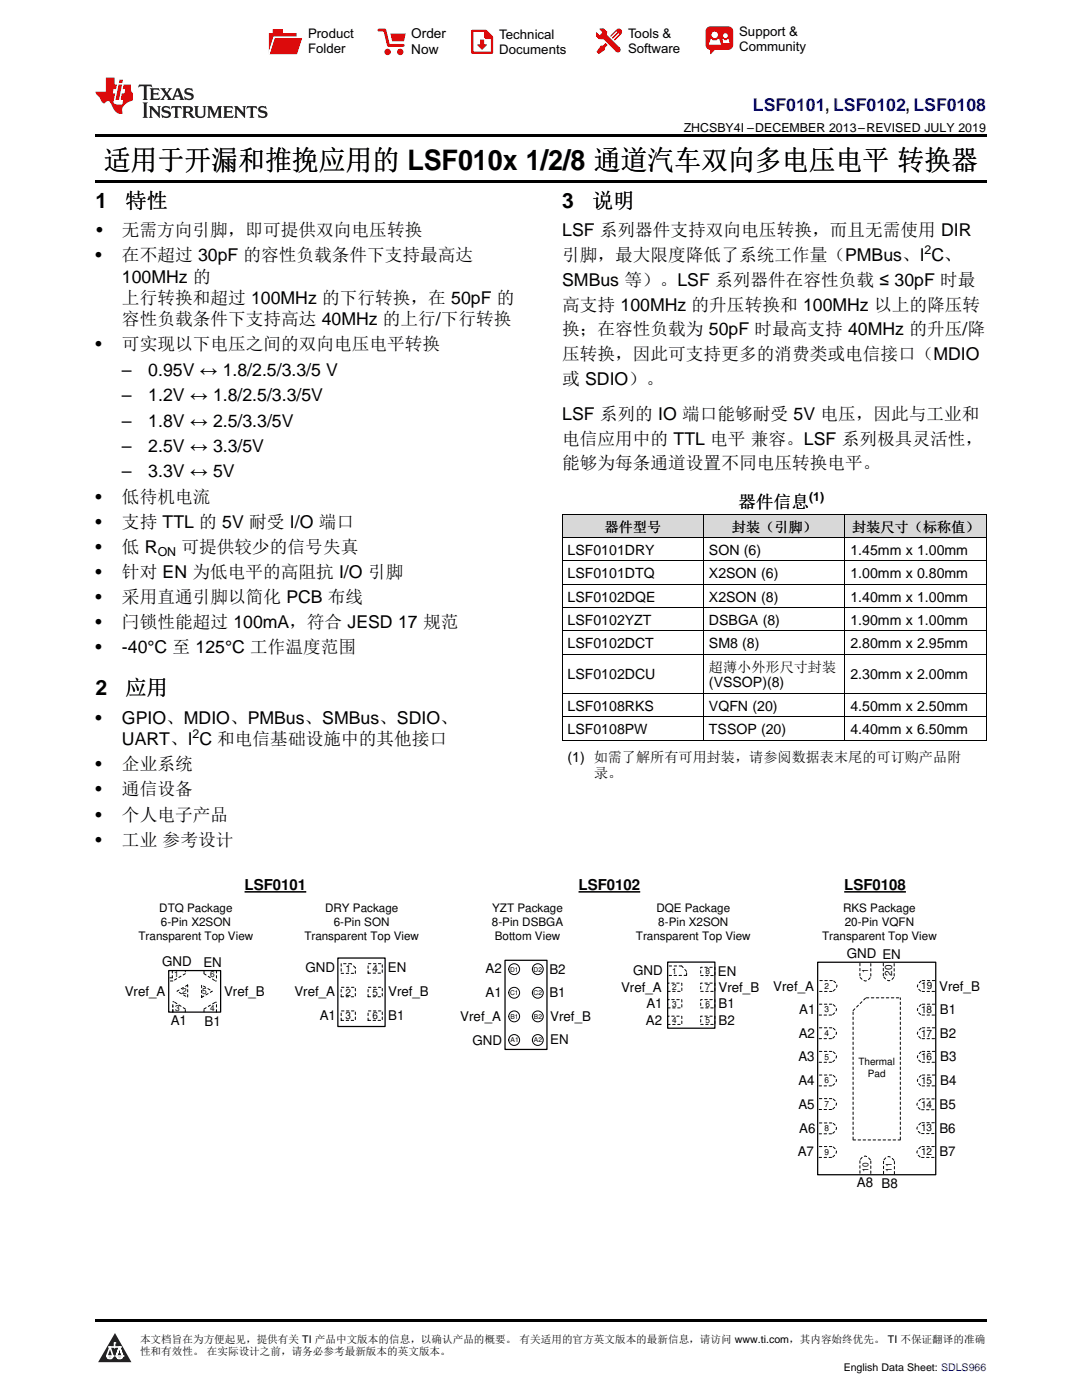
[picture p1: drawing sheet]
<svg xmlns="http://www.w3.org/2000/svg" width="216mm" height="279mm" viewBox="0 0 216 279" stroke-linecap="round" stroke-linejoin="round" font-family="sans-serif">
<defs><g id="words">
<text font-size="5.6" x="20.7" y="33.9">适用于开漏和推挽应用的 LSF010x 1/2/8 通道汽车双向多电压电平 转换器</text>
<g font-size="4.2">
<text x="19" y="41.5">1</text>
<text x="25" y="41.5">特性</text>
<text x="112.2" y="41.5">3</text>
<text x="118.1" y="41.5">说明</text>
<text x="19" y="138.8">2</text>
<text x="25" y="138.8">应用</text>
</g>
<text font-size="3.5" fill="#00f" x="150.2" y="22.2">LSF0101, LSF0102, LSF0108</text>
<g font-size="3.5">
<text x="19.2" y="47.2">•</text>
<text x="24.3" y="47.2">无需方向引脚，即可提供双向电压转换</text>
<text x="112.2" y="47.2">LSF 系列器件支持双向电压转换，而且无需使用 DIR</text>
<text x="19" y="52.2">•</text>
<text x="24.3" y="52.2">在不超过 30pF 的容性负载条件下支持最高达</text>
<text x="112.2" y="52.1">引脚，最大限度降低了系统工作量（PMBus、I C、</text>
<text x="24.3" y="56.4">100MHz 的</text>
<text x="112.2" y="57">SMBus 等）。LSF 系列器件在容性负载 ≤ 30pF 时最</text>
<text x="24.3" y="60.6">上行转换和超过 100MHz 的下行转换，在 50pF 的</text>
<text x="24.3" y="64.9">容性负载条件下支持高达 40MHz 的上行/下行转换</text>
<text x="112.2" y="62">高支持 100MHz 的升压转换和 100MHz 以上的降压转</text>
<text x="19" y="69.9">•</text>
<text x="24.3" y="69.9">可实现以下电压之间的双向电压电平转换</text>
<text x="112.2" y="66.9">换；在容性负载为 50pF 时最高支持 40MHz 的升压/降</text>
<text x="112.2" y="71.9">压转换，因此可支持更多的消费类或电信接口（MDIO</text>
<text x="24.3" y="75">–</text>
<text x="29.6" y="75">0.95V ↔ 1.8/2.5/3.3/5 V</text>
<text x="112.2" y="76.8">或 SDIO）。</text>
<text x="24.3" y="80">–</text>
<text x="29.6" y="80">1.2V ↔ 1.8/2.5/3.3/5V</text>
<text x="112.2" y="83.8">LSF 系列的 IO 端口能够耐受 5V 电压，因此与工业和</text>
<text x="24.3" y="85.1">–</text>
<text x="29.6" y="85.1">1.8V ↔ 2.5/3.3/5V</text>
<text x="112.2" y="88.8">电信应用中的 TTL 电平 兼容。LSF 系列极具灵活性，</text>
<text x="24.3" y="90.2">–</text>
<text x="24.3" y="95.3">–</text>
<text x="29.6" y="90.2">2.5V ↔ 3.3/5V</text>
<text x="29.6" y="95.3">3.3V ↔ 5V</text>
<text x="112.2" y="93.7">能够为每条通道设置不同电压转换电平。</text>
<text x="19" y="100.3">•</text>
<text x="24.3" y="100.3">低待机电流</text>
<text x="147.3" y="101.4">器件信息</text>
<text x="19" y="105.3">•</text>
<text x="24.3" y="105.3">支持 TTL 的 5V 耐受 I/O 端口</text>
<text x="19" y="110.3">•</text>
<text x="24.3" y="110.3">低 R</text>
<text x="36.2" y="110.3">可提供较少的信号失真</text>
<text x="19" y="115.3">•</text>
<text x="24.3" y="115.3">针对 EN 为低电平的高阻抗 I/O 引脚</text>
<text x="19" y="120.3">•</text>
<text x="19" y="125.3">•</text>
<text x="24.3" y="120.3">采用直通引脚以简化 PCB 布线</text>
<text x="24.3" y="125.3">闩锁性能超过 100mA，符合 JESD 17 规范</text>
<text x="19" y="130.4">•</text>
<text x="24.3" y="130.4">-40°C 至 125°C 工作温度范围</text>
<text x="19" y="144.5">•</text>
<text x="24.3" y="144.5">GPIO、MDIO、PMBus、SMBus、SDIO、</text>
<text x="24.3" y="148.7">UART、I C 和电信基础设施中的其他接口</text>
<text x="19" y="153.7">•</text>
<text x="24.3" y="153.7">企业系统</text>
<text x="19" y="158.8">•</text>
<text x="24.3" y="158.8">通信设备</text>
<text x="19" y="163.8">•</text>
<text x="24.3" y="163.8">个人电子产品</text>
<text x="19" y="168.8">•</text>
<text x="24.3" y="168.8">工业 参考设计</text>
</g>
<g font-size="3">
<text x="48.8" y="177.7">LSF0101</text>
<text x="115.4" y="177.7">LSF0102</text>
<text x="168.5" y="177.7">LSF0108</text>
</g>
<g font-size="2.8">
<text x="120.6" y="106.1">器件型号</text>
<text x="146" y="106.1">封装（引脚）</text>
<text x="170" y="106.1">封装尺寸（标称值）</text>
<text x="113.2" y="110.7">LSF0101DRY</text>
<text x="141.5" y="110.7">SON (6)</text>
<text x="169.7" y="110.7">1.45mm x 1.00mm</text>
<text x="113.2" y="115.4">LSF0101DTQ</text>
<text x="141.5" y="115.4">X2SON (6)</text>
<text x="169.7" y="115.4">1.00mm x 0.80mm</text>
<text x="113.2" y="120.1">LSF0102DQE</text>
<text x="113.2" y="124.7">LSF0102YZT</text>
<text x="141.5" y="120.1">X2SON (8)</text>
<text x="141.5" y="124.7">DSBGA (8)</text>
<text x="169.7" y="120.1">1.40mm x 1.00mm</text>
<text x="169.7" y="124.7">1.90mm x 1.00mm</text>
<text x="113.2" y="129.4">LSF0102DCT</text>
<text x="141.5" y="129.4">SM8 (8)</text>
<text x="169.7" y="129.4">2.80mm x 2.95mm</text>
<text x="113.2" y="135.6">LSF0102DCU</text>
<text x="141.5" y="134">超薄小外形尺寸封装</text>
<text x="141.5" y="137.2">(VSSOP)(8)</text>
<text x="169.7" y="135.6">2.30mm x 2.00mm</text>
<text x="113.2" y="141.9">LSF0108RKS</text>
<text x="141.5" y="141.9">VQFN (20)</text>
<text x="169.7" y="141.9">4.50mm x 2.50mm</text>
<text x="113.2" y="146.5">LSF0108PW</text>
<text x="141.5" y="146.5">TSSOP (20)</text>
<text x="169.7" y="146.5">4.40mm x 6.50mm</text>
<text x="113.2" y="152">(1) 如需了解所有可用封装，请参阅数据表末尾的可订购产品附</text>
<text x="118.5" y="155.2">录。</text>
</g>
<g font-size="2.7">
<text x="82.1" y="7.7">Order</text>
<text x="82.1" y="10.7">Now</text>
<text x="169" y="191.3">GND EN</text>
<text x="32.4" y="192.8">GND</text>
<text x="40.6" y="193">EN</text>
<text x="61" y="194">GND</text>
<text x="77.4" y="194.1">EN</text>
<text x="96.9" y="194.2">A2</text>
<text x="109.6" y="194.4">B2</text>
<text x="126.3" y="194.5">GND</text>
<text x="143.2" y="194.8">EN</text>
<text x="154.3" y="197.8">Vref_A</text>
<text x="187.4" y="197.7">Vref_B</text>
<text x="24.9" y="198.7">Vref_A</text>
<text x="44.7" y="198.7">Vref_B</text>
<text x="58.7" y="198.7">Vref_A</text>
<text x="63.8" y="203.6">A1</text>
<text x="77.4" y="198.9">Vref_B</text>
<text x="77.5" y="203.6">B1</text>
<text x="91.8" y="203.9">Vref_A</text>
<text x="96.9" y="199">A1</text>
<text x="109.6" y="199.1">B1</text>
<text x="109.8" y="203.7">Vref_B</text>
<text x="123.9" y="198">Vref_A</text>
<text x="129" y="201.1">A1</text>
<text x="143.4" y="201.3">B1</text>
<text x="143.4" y="198">Vref_B</text>
<text x="159.5" y="202.4">A1</text>
<text x="187.5" y="202.4">B1</text>
<text x="34.1" y="204.7">A1</text>
<text x="40.8" y="204.7">B1</text>
<text x="94.3" y="208.6">GND</text>
<text x="109.8" y="208.4">EN</text>
<text x="128.9" y="204.5">A2</text>
<text x="143.4" y="204.6">B2</text>
<text x="159.4" y="207.1">A2</text>
<text x="187.5" y="207.1">B2</text>
<text x="159.3" y="211.8">A3</text>
<text x="187.6" y="211.8">B3</text>
<text x="159.3" y="216.5">A4</text>
<text x="159.3" y="221.2">A5</text>
<text x="187.5" y="221.3">B5</text>
<text x="187.6" y="216.5">B4</text>
<text x="159.5" y="226.1">A6</text>
<text x="187.4" y="226">B6</text>
<text x="159.2" y="230.8">A7</text>
<text x="187.4" y="230.8">B7</text>
<text x="171" y="236.9">A8 B8</text>
</g>
<g font-size="2.6">
<text x="61.5" y="7.6">Product</text>
<text x="61.5" y="10.6">Folder</text>
<text x="99.6" y="7.8">Technical</text>
<text x="99.6" y="10.8">Documents</text>
<text x="125.3" y="7.6">Tools &amp;</text>
<text x="125.3" y="10.6">Software</text>
<text x="147.5" y="7.2">Support &amp;</text>
<text x="147.5" y="10.2">Community</text>
</g>
<g font-size="2.5">
<text x="136.4" y="26.3">ZHCSBY4I –DECEMBER 2013–REVISED JULY 2019</text>
<text x="184.5" y="50.7">2</text>
<text x="161.4" y="100">(1)</text>
<text x="31.5" y="111">ON</text>
<text x="38.4" y="147.3">2</text>
</g>
<g font-size="2.3">
<text x="31.8" y="182.1">DTQ Package</text>
<text x="32.1" y="184.9">6-Pin X2SON</text>
<text x="64.9" y="182.1">DRY Package</text>
<text x="66.6" y="184.9">6-Pin SON</text>
<text x="98.1" y="184.9">8-Pin DSBGA</text>
<text x="98.2" y="182.1">YZT Package</text>
<text x="131" y="182.1">DQE Package</text>
<text x="131.4" y="184.9">8-Pin X2SON</text>
<text x="168.2" y="182.1">RKS Package</text>
<text x="168.6" y="184.9">20-Pin VQFN</text>
<text x="27.6" y="187.7">Transparent Top View</text>
<text x="60.7" y="187.7">Transparent Top View</text>
<text x="98.7" y="187.7">Bottom View</text>
<text x="126.9" y="187.7">Transparent Top View</text>
<text x="164" y="187.7">Transparent Top View</text>
</g>
<g font-size="2.1">
<text x="27.9" y="267.9">本文档旨在为方便起见，提供有关 TI 产品中文版本的信息，以确认产品的概要。 有关适用的官方英文版本的最新信息，请访问 www.ti.com，其内容始终优先。 TI 不保证翻译的准确</text>
<text x="27.9" y="270.4">性和有效性。 在实际设计之前，请务必参考最新版本的英文版本。</text>
<text x="168.3" y="273.7">English Data Sheet: SDLS966</text>
</g>
<g font-size="2">
<text x="68.9" y="194">1</text>
<text x="74.3" y="194">4</text>
<text x="178" y="194.8" transform="rotate(-90 178 194.8)">20</text>
<text x="183.8" y="197.4">19</text>
<text x="68.9" y="198.7">2</text>
<text x="68.9" y="203.4">3</text>
<text x="74.3" y="198.7">5</text>
<text x="74.3" y="203.4">6</text>
<text x="183.8" y="202.2">18</text>
<text x="183.8" y="206.9">17</text>
<text x="171.3" y="212.5">Thermal</text>
<text x="173.2" y="214.9">Pad</text>
<text x="183.8" y="211.6">16</text>
<text x="183.8" y="216.3">15</text>
<text x="183.8" y="221.1">14</text>
<text x="183.8" y="225.8">13</text>
<text x="183.8" y="230.6">12</text>
</g>
<g font-size="1.7">
<text x="34.7" y="195">1</text>
<text x="41.9" y="195">6</text>
<text x="134.1" y="194.3">1</text>
<text x="134.1" y="197.7">2</text>
<text x="140.8" y="194.5">8</text>
<text x="140.8" y="197.7">7</text>
<text x="164.5" y="197.3">2</text>
<text x="173.2" y="194.3" transform="rotate(-90 173.2 194.3)">1</text>
<text x="34.9" y="201.9">3</text>
<text x="36.3" y="198.3">2</text>
<text x="40.3" y="198.3">5</text>
<text x="42" y="201.9">4</text>
<text x="134.1" y="200.9">3</text>
<text x="140.8" y="201">6</text>
<text x="164.5" y="202.1">3</text>
<text x="134.1" y="204.2">4</text>
<text x="140.8" y="204.2">5</text>
<text x="164.5" y="206.8">4</text>
<text x="164.5" y="211.5">5</text>
<text x="164.5" y="216.2">6</text>
<text x="164.5" y="221">7</text>
<text x="164.5" y="225.8">8</text>
<text x="164.5" y="230.5">9</text>
<text x="173.3" y="233.8" transform="rotate(-90 173.3 233.8)">10</text>
<text x="177.9" y="233.8" transform="rotate(-90 177.9 233.8)">11</text>
</g>
<g font-size="1.3">
<text x="101.8" y="193.9">D1</text>
<text x="106.5" y="193.9">D2</text>
<text x="101.8" y="198.6">C1</text>
<text x="101.8" y="203.3">B1</text>
<text x="106.5" y="198.6">C2</text>
<text x="106.5" y="203.3">B2</text>
<text x="101.9" y="208">A1</text>
<text x="106.5" y="208">A2</text>
</g>
</g></defs>
<g fill="#d8d8d8">
<path d="M112.2 102.7h28.2v4.7h-28.2z"/>
<path d="M140.4 102.7h28.2v4.7h-28.2z"/>
<path d="M168.6 102.7h28.2v4.7h-28.2z"/>
</g>
<path d="M22.9 266l3.3 5.9h-6.6z" fill-rule="evenodd" fill="#231f20"/>
<path d="M21.3 270.6h1.2l-.3 .5h-.3a.53 .53 0 0 1-.6-.5z" fill-rule="evenodd" fill="#fff"/>
<path d="M21.3 270.6h1.2l-.3 .5h-.3a.53 .53 0 0 1-.6-.5z" fill="none" stroke="#231f20" stroke-width=".33"/>
<path d="M21.3 270.6l1.2 .1-.3 .4h-.5z" fill="none" stroke="#fff" stroke-width=".33"/>
<path d="M22.9 268.9h.1" fill="none" stroke="#fff" stroke-width=".33"/>
<path d="M22.9 268v.9z" fill="#fff"/>
<path d="M22.9 268v.9z" fill="none" stroke="#fff" stroke-width=".33"/>
<circle cx="22.9" cy="268" r=".16" fill="#fff"/>
<path d="M21.8 268.8h.1" fill="none" stroke="#fff" stroke-width=".33"/>
<path d="M21.8 268.8h2.2z" fill="#fff"/>
<path d="M21.8 268.8h2.2z" fill="none" stroke="#fff" stroke-width=".33"/>
<circle cx="24" cy="268.8" r=".16" fill="#fff"/>
<path d="M23.2 270.6h.1" fill="none" stroke="#fff" stroke-width=".33"/>
<path d="M23.8 268.8l-.6 1.8z" fill-rule="evenodd" fill="#fff"/>
<path d="M23.8 268.8l-.6 1.8z" fill="none" stroke="#fff" stroke-width=".33"/>
<path d="M23.8 268.8l.7 1.8z" fill-rule="evenodd" fill="#fff"/>
<path d="M23.8 268.8l.7 1.8z" fill="none" stroke="#fff" stroke-width=".33"/>
<path d="M24.4 270.6h.1" fill="none" stroke="#fff" stroke-width=".33"/>
<circle cx="21.3" cy="270.6" r=".16" fill="#fff"/>
<path d="M22 268.8l-.7 1.8z" fill="#fff"/>
<path d="M22 268.8l-.7 1.8z" fill="none" stroke="#fff" stroke-width=".33"/>
<path d="M22 268.8l.5 1.8z" fill="#fff"/>
<path d="M22 268.8l.5 1.8z" fill="none" stroke="#fff" stroke-width=".33"/>
<circle cx="22.5" cy="270.6" r=".16" fill="#fff"/>
<path d="M23.3 270.6h1.2a.63 .63 0 0 1-.6 .5 .63 .63 0 0 1-.6-.5z" fill-rule="evenodd" fill="#fff"/>
<path d="M23.3 270.6h1.2a.63 .63 0 0 1-.6 .5 .63 .63 0 0 1-.6-.5z" fill="none" stroke="#231f20" stroke-width=".33"/>
<path d="M23.3 270.6h1.2l-.4 .5h-.5z" fill="none" stroke="#fff" stroke-width=".33"/>
<path d="M23.2 270.6h.1" fill="none" stroke="#fff" stroke-width=".33"/>
<circle cx="24.5" cy="270.6" r=".16" fill="#fff"/>
<path d="M19 35.9h177.8v.5h-177.8zM19 26.8h177.8v.6h-177.8zM112.2 147.7l.1 .1zM168.5 147.7l.1 .1zM196.7 147.7l.1 .1zM19 263.2h177.8v.5h-177.8z" fill="#000"/>
<g fill="none" stroke="#000" stroke-width=".2" stroke-dasharray=".5 .5">
<path d="M34.4 193.7v1.4M34.4 195.1h-.7M34.5 195.8h-.8M34.7 199.9h-.2M37 194.3l-2.5 1.5M37 193.7v.3M37.4 196.6l-2.1 1.2 2.1 1.2v-2.4M40.2 199l2.2-1.2-2.2-1.2v2.4M40.7 194.3l2.3 1.5M40.7 193.8v.5M43 195.8h.2M43.2 193.7v1.9"/>
<path d="M68.1 194.3h2.7M68.1 197h2.8v1.9h-2.8zM68.1 192.3v1.9M70.1 192.3h-2M70.9 193.1l-.8-.8M70.9 194.3v-1.2M73.4 192.3h2.9v1.9h-2.9zM73.4 197h2.9v1.9h-2.9zM133.2 196.2h2.8v1.6h-2.8zM133.2 199.5h2.8v1.6h-2.8zM133.5 192.8h2.7M137 193.8l-1-1"/>
<path d="M137 194.7h-3.8M137 194.6v-.9M139.8 196.2h2.8v1.6h-2.8zM139.8 199.5h2.8v1.6h-2.8zM139.8 193h2.8v1.7h-2.8zM163.5 197.9h2.9M166.1 195.7h-2.9M166.3 197.8l.5-.5 .2-.6-.2-.5-.5-.5M171.6 192.3v2.8M171.6 195.1l.6 .5 .5 .2 .6-.2 .5-.6M172.9 199.1h6.7M173.8 194.8v-2.8"/>
<path d="M176.3 192.3v2.8M176.4 195l.5 .6 .5 .1 .5-.1 .5-.6M178.4 194.8v-2.8M183.8 195.8l-.6 .5-.2 .5 .2 .5 .6 .6M184 197.9h2.8M186.5 195.7h-2.8M34.5 202v-1.3M34.5 202v-1.9M37 201.4l-2.3-1.5M37 201.9v-.4M40.7 201.4l2.3-1.4M40.7 201.9v-.4"/>
<path d="M43 200h.2M43.2 202v-1.9M68.1 201.8h2.8v1.8h-2.8zM73.4 201.8h2.9v1.8h-2.9zM133.2 202.8h2.8v1.6h-2.8zM139.8 202.8h2.8v1.6h-2.8zM163.4 202.6h2.9M163.4 207.3h2.9M163.4 212h2.9M163.4 216.7h2.9M166 200.4h-2.8M166 205.1h-2.8"/>
<path d="M166 209.8h-2.8M166 214.5h-2.8M166 219.3h-2.8M166.2 202.5l.5-.5 .2-.6-.2-.5-.5-.5M166.2 207.2l.5-.5 .2-.5-.2-.6-.5-.5M166.2 211.9l.5-.5 .2-.5-.2-.5-.5-.6M166.2 216.6l.5-.5 .2-.5-.2-.5-.5-.6M170.2 201.7l2.6-2.6M183.7 219.4l-.6 .5-.2 .5 .2 .6 .6 .5M183.8 214.6l-.6 .6-.2 .5 .2 .5 .6 .5M183.8 209.9l-.6 .5-.2 .6 .2 .5 .6 .5M183.8 205.2l-.6 .5-.2 .6 .2 .5 .6 .5"/>
<path d="M183.8 200.5l-.6 .5-.2 .5 .2 .6 .6 .5M184 216.7h2.8M184 212h2.8M184 207.3h2.8M184 202.6h2.8M186.4 219.3h-2.8M186.5 214.5h-2.8M186.5 209.8h-2.8M186.5 205.1h-2.8M186.5 200.4h-2.8M163.4 221.4h2.9M163.4 226.3h2.9"/>
<path d="M163.4 231h2.9M166 224.1h-2.8M166 228.8h-2.8M166.2 221.3l.5-.5 .2-.5-.2-.5-.5-.5M166.2 226.2l.5-.5 .2-.6-.2-.5-.5-.5M166.2 230.9l.5-.5 .2-.5-.2-.6-.5-.5M170.2 227.4v-25.6M170.2 227.5h9.4M171.6 231.6v2.9M173.7 231.5l-.6-.6-.5-.2-.5 .2-.5 .6M173.8 234.2v-2.8M176.3 231.7v2.9"/>
<path d="M178.4 231.6l-.5-.6-.6-.2-.5 .2-.5 .6M178.5 234.3v-2.8M179.6 227.4v-28.3M183.7 228.9l-.6 .5-.2 .6 .2 .5 .6 .5M183.7 224.2l-.6 .5-.2 .5 .2 .5 .6 .5M183.9 231h2.8M183.9 226.2h2.8M183.9 221.5h2.8M186.4 228.8h-2.8M186.4 224.1h-2.8"/>
</g>
<path d="M33.7 193.7h10.3v8.3h-10.3zM67.4 191.2h9.4v13.7h-9.4zM100.8 191.6h8.3v17.8h-8.3zM133.2 192h9.4v13.2h-9.4zM163.2 192h23.5v42.4h-23.5z" fill="none" stroke="#000" stroke-width=".25"/>
<g fill="none" stroke="#000" stroke-width=".2">
<path d="M112.2 116.6h84.6M112.2 112h84.6M112.2 107.3h84.6M112.2 102.6h84.6M112.2 102.7v45.1M140.4 102.7v45.1M168.6 102.7v45.1M196.8 102.7v45.1M112.2 138.4h84.6M112.2 130.6h84.6M112.2 125.9h84.6M112.2 121.3h84.6"/>
<path d="M112.2 147.7h84.6M112.2 143.1h84.6"/>
<circle cx="102.6" cy="193.4" r="1.08"/>
<circle cx="102.6" cy="198.1" r="1.08"/>
<circle cx="107.3" cy="193.4" r="1.08"/>
<circle cx="107.3" cy="198.1" r="1.08"/>
<circle cx="102.6" cy="202.8" r="1.08"/>
<circle cx="102.6" cy="207.6" r="1.08"/>
<circle cx="107.3" cy="202.8" r="1.08"/>
<circle cx="107.3" cy="207.6" r="1.08"/>
</g>
<path d="M48.8 178h12.3M115.4 178h12.3M168.5 178h12.3" fill="none" stroke="#000" stroke-width=".31"/>
<path d="M27.7 16.9l-.1 .6 .6-.3h.5v.2v2.2l-.2 .4h1l-.2-.4v-2.2v-.2h.5l.6 .3-.2-.6zM29.9 17.6l.2 .4v1.6l-.2 .4h1.9l.1-.6a1.09 1.09 0 0 1-1.3 .1v-.6h.6l.4 .2v-.7l-.2 .2h-.8v-.6l.2-.1a1.01 1.01 0 0 1 1 .3l-.1-.6zM32 17.6l.9 1.2-1 1.2h.9l-.2-.3 .5-.7 .5 .7-.3 .3h1.7l-.2-.3 .1-.4h1l.1 .4-.2 .3h1l-.3-.4-.7-2h-.5l-1 2.2-.8-1.1 .9-1.1h-.9l.2 .2-.4 .7-.4-.7 .2-.2zM35.4 18l.4 1h-.8zM37 17.7a.66 .66 0 0 0-.2 .8 .66 .66 0 0 0 .6 .4l.7 .2 .1 .2a.8 .8 0 0 1-.7 .4 .8 .8 0 0 1-.7-.5l.1 .8 .2-.2a.94 .94 0 0 0 1.1 .1 .94 .94 0 0 0 .4-.9 1.48 1.48 0 0 0-1.3-.6v-.4a1.1 1.1 0 0 1 1.2 .2l-.2-.6-.2 .1-.5-.1zM28.5 20.4l.2 .4v2.3l-.2 .4h1l-.2-.4v-2.3l.2-.4zM29.7 21.2l.2 .4v1.5l-.2 .4h.8l-.3-.4 .1-1.3 1.6 1.8v-2l.2-.4h-.7l.2 .2v1.1l-1.2-1.3zM32.5 21.3a.66 .66 0 0 0-.2 .8 .66 .66 0 0 0 .6 .4l.6 .2 .2 .2a.8 .8 0 0 1-.8 .4 .8 .8 0 0 1-.7-.5l.2 .7 .2-.1a.94 .94 0 0 0 1 .1 .94 .94 0 0 0 .5-1 1.47 1.47 0 0 0-1.3-.6l-.1-.3a1.1 1.1 0 0 1 1.3 .2l-.2-.6-.2 .1-.5-.2zM34.3 21.2l-.2 .6a.64 .64 0 0 1 .8-.3v1.6l-.2 .4h1l-.3-.4 .1-1.6a.66 .66 0 0 1 .8 .3l-.2-.6zM36.3 21.2l.3 .4v1.5l-.3 .4h1l-.2-.2v-.7h.5l.1 .1a.8 .8 0 0 0 1.2 .7l-1-1a.62 .62 0 0 0 .6-.5 .62 .62 0 0 0-.6-.7zM37.1 21.5h.1a.48 .48 0 0 1 .6 0 .48 .48 0 0 1 .1 .6l-.2 .1-.6 .1zM38.7 21.2l.2 .2a2.29 2.29 0 0 0 .4 2 1.05 1.05 0 0 0 1.7-.7v-1.3l.2-.2h-.8l.2 .4v1.1a.61 .61 0 0 1-.6 .6 .61 .61 0 0 1-.6-.6v-1.1l.3-.4zM41.3 21.2l.3 .4v1.5l-.3 .4h.8l-.2-.4v-1.4l.8 1.9 .9-1.9v1.4l-.2 .4h.9l-.2-.4v-1.5l.2-.4h-.8l-.7 1.5-.6-1.5zM44.5 21.2l.2 .4v1.5l-.2 .4h1.9l.2-.6a1.1 1.1 0 0 1-1.4 .2v-.7h.6l.4 .2v-.6l-.2 .1-.8 .1v-.6l.2-.1a1.02 1.02 0 0 1 1.1 .2l-.2-.5zM46.7 21.2l.2 .4v1.5l-.2 .4h.8l-.3-.4 .1-1.3 1.6 1.8v-2l.2-.4h-.7l.2 .2v1.1l-1.2-1.3zM49.3 21.2l-.1 .6a.64 .64 0 0 1 .8-.3v1.6l-.3 .4h1l-.2-.4v-1.6a.66 .66 0 0 1 .8 .3l-.1-.6zM51.7 21.3a.66 .66 0 0 0-.2 .7 .66 .66 0 0 0 .7 .5l.6 .2 .1 .2a.8 .8 0 0 1-.7 .4 .8 .8 0 0 1-.7-.5l.1 .7 .2-.1a.94 .94 0 0 0 1.1 .1 .94 .94 0 0 0 .4-1 1.48 1.48 0 0 0-1.2-.6l-.1-.3a1.1 1.1 0 0 1 1.2 .2l-.2-.6-.1 .1-.6-.2z" fill="#231f20"/>
<path d="M21.1 15.5v2.8h-2v.4l.9 .9a.96 .96 0 0 0 1 1 .59 .59 0 0 1 .5-.4 .59 .59 0 0 1 .5 .3l.4 .8a1.61 1.61 0 0 0 2.1 1.3 1.63 1.63 0 0 1 1.1-2.2l.9-.3v-1.5a1.6 1.6 0 0 1-.4-1.7h-1.4l-.2 .9h.5l-.2 .8h-.5l-.2 1v.3h.5l-.2 .9h-.7a.74 .74 0 0 1-1-.6l.3-1.6h-.5l.2-.8h.5l.1-.9h-.4v-1.4zM23.7 16.9l-.7 3h.8l.6-3zM23.8 15.9l-.1 .7h.7l.2-.7z" fill="#ee1d23"/>
<g fill="#d60000">
<path d="M54.4 5.8h2v.8h2.8v4.2h-5.5v-4.2h.7z" fill-rule="evenodd"/>
<path d="M54.7 7.5h5.6l-1 3.3h-5.6z" fill-rule="evenodd"/>
</g>
<path d="M54.6 7.4h5.8l-.1 .1h-5.5l-1.1 3.3z" fill-rule="evenodd" fill="#fff"/>
<path d="M54.6 7.4h5.8l-.1 .1h-5.5l-1.1 3.3z" fill="none" stroke="#fff" stroke-width=".2"/>
<path d="M75.6 6h1.2l.7 3.1h3" fill="none" stroke="#d60000" stroke-width=".56"/>
<g fill="#d60000">
<path d="M77.9 6.7h3.1l-.4 1.5h-2.3z" fill-rule="evenodd"/>
<circle cx="77.3" cy="10.4" r=".64"/>
<circle cx="79.9" cy="10.4" r=".64"/>
</g>
<path d="M94.2 6.2h2.7l1.3 1.2v3.1h-4z" fill="none" stroke="#d60000" stroke-width=".44"/>
<g fill="#d60000">
<path d="M95.8 7.9h.8v1h.6l-1 1.1-1-1v-.1h.6z" fill-rule="evenodd"/>
<path d="M96.6 6.2h.3l1.3 1.2v.4h-1.3l-.3-.4z" fill-rule="evenodd"/>
<path d="M119.6 5.7h.9l.6 .6 .1 .7 2.5 2.5-.8 .8-2.3-2.3-1.1-.2-.6-.6v-.8l.7 .6 .5-.4v-.2l-.4-.5z" fill-rule="evenodd"/>
<path d="M119.9 9.1h.4l.5-.5 .4 .4-.5 .5v.4l-1.2 .9-.5-.5z" fill-rule="evenodd"/>
<path d="M123 5.9a.67 .67 0 0 1 .9 0 .67 .67 0 0 1 0 .9z" fill-rule="evenodd"/>
<path d="M123 5.9l.9 .9-1.2 1.2h-.2l.1-.2 .9-.9 .1-.2h-.3l-.9 1h-.2v-.2l.9-1 .1-.2h-.3l-.9 1h-.2v-.2z" fill-rule="evenodd"/>
<circle cx="123.3" cy="9.9" r=".54"/>
</g>
<path d="M121.1 6.3l-.1 .7" fill="none" stroke="#d60000" stroke-width=".2"/>
<g fill="#d60000">
<path d="M141.1 5.5l.6-.2h3.6a.95 .95 0 0 1 1 .9v2.8a.95 .95 0 0 1-1 .9h-3.6a.95 .95 0 0 1-.9-.9v-2.8z" fill-rule="evenodd"/>
<path d="M141.7 9.9h.9l-.7 .9h-.2z" fill-rule="evenodd"/>
</g>
<g fill="#fff">
<path d="M144.3 8.6h1.3z"/>
<path d="M141.8 7.8h.3l.1 .2h.8l.2-.2h.3l.4 1.1h-2.5z" fill-rule="evenodd"/>
<path d="M144.2 7.8h.2l.2 .2h.4l.2-.2h.2l.2 .8h-1.3z" fill-rule="evenodd"/>
<circle cx="142.6" cy="6.9" r=".65"/>
<circle cx="144.8" cy="7.1" r=".48"/>
</g>
<use href="#words"/>
</svg>
